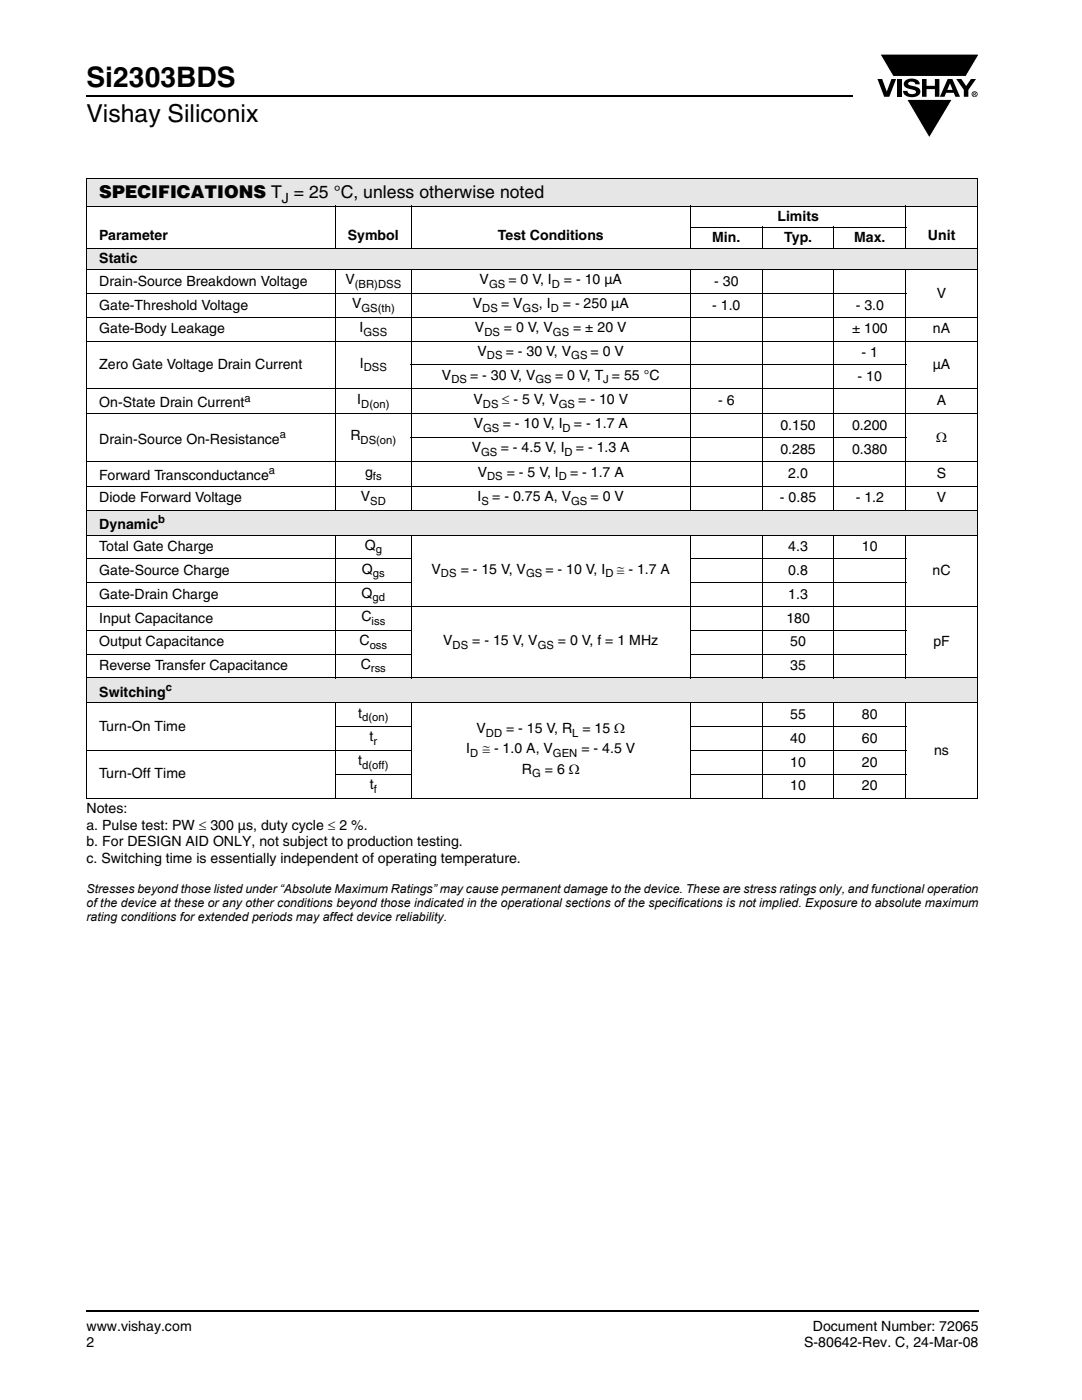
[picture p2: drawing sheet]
<svg xmlns="http://www.w3.org/2000/svg" width="216mm" height="279mm" viewBox="0 0 216 279" stroke-linecap="round" stroke-linejoin="round" font-family="sans-serif">
<defs><g id="words">
<text font-size="5.6" x="17.3" y="17.4">Si2303BDS</text>
<text font-size="4.9" x="17.3" y="24.4">Vishay Siliconix</text>
<text font-size="3.5" x="19.8" y="39.6">SPECIFICATIONS T = 25 °C, unless otherwise noted</text>
<g font-size="2.8">
<text x="56.2" y="40.5">J</text>
<text x="19.8" y="48">Parameter</text>
<text x="69.4" y="48">Symbol</text>
<text x="99.3" y="48">Test Conditions</text>
<text x="155.1" y="44.1">Limits</text>
<text x="185.1" y="48">Unit</text>
<text x="19.8" y="52.5">Static</text>
<text x="142.1" y="48.3">Min.</text>
<text x="156.4" y="48.3">Typ.</text>
<text x="170.4" y="48.3">Max.</text>
<text x="19.8" y="57">Drain-Source Breakdown Voltage</text>
<text x="68.9" y="56.8">V</text>
<text x="95.7" y="56.8">V</text>
<text x="101.5" y="56.8">= 0 V, I</text>
<text x="112.5" y="56.8">= - 10 µA</text>
<text x="142.5" y="57">- 30</text>
<text x="186.9" y="59.4">V</text>
<text x="19.8" y="61.8">Gate-Threshold Voltage</text>
<text x="70.3" y="61.5">V</text>
<text x="94.3" y="61.5">V</text>
<text x="100" y="61.5">= V</text>
<text x="107.5" y="61.5">, I</text>
<text x="112.3" y="61.5">= - 250 µA</text>
<text x="142.1" y="61.8">- 1.0</text>
<text x="170.8" y="61.8">- 3.0</text>
<text x="19.8" y="66.5">Gate-Body Leakage</text>
<text x="71.7" y="66.3">I</text>
<text x="94.8" y="66.3">V</text>
<text x="95.3" y="71">V</text>
<text x="100.6" y="66.3">= 0 V, V</text>
<text x="100.9" y="71">= - 30 V, V</text>
<text x="114.4" y="66.3">= ± 20 V</text>
<text x="117.9" y="71">= 0 V</text>
<text x="170" y="66.5">± 100</text>
<text x="171.9" y="71.3">- 1</text>
<text x="186.2" y="66.5">nA</text>
<text x="19.8" y="73.7">Zero Gate Voltage Drain Current</text>
<text x="71.8" y="73.4">I</text>
<text x="88.2" y="75.8">V</text>
<text x="93.8" y="75.8">= - 30 V, V</text>
<text x="110.8" y="75.8">= 0 V, T = 55 °C</text>
<text x="171.1" y="76">- 10</text>
<text x="186.1" y="73.7">µA</text>
<text x="19.8" y="81.3">On-State Drain Current</text>
<text x="71.3" y="80.6">I</text>
<text x="94.5" y="80.6">V</text>
<text x="100.1" y="80.6">≤ - 5 V, V</text>
<text x="115.4" y="80.6">= - 10 V</text>
<text x="143.3" y="80.9">- 6</text>
<text x="186.9" y="80.9">A</text>
<text x="19.8" y="88.5">Drain-Source On-Resistance</text>
<text x="69.9" y="87.9">R</text>
<text x="94.6" y="85.5">V</text>
<text x="100.3" y="85.5">= - 10 V, I</text>
<text x="114.5" y="85.5">= - 1.7 A</text>
<text x="155.7" y="85.8">0.150</text>
<text x="170" y="85.8">0.200</text>
<text x="186.8" y="88.2">Ω</text>
<text x="19.8" y="95.8">Forward Transconductance</text>
<text x="72.8" y="95.1">g</text>
<text x="94.1" y="90.3">V</text>
<text x="95.3" y="95.1">V</text>
<text x="99.9" y="90.3">= - 4.5 V, I</text>
<text x="101.1" y="95.1">= - 5 V, I</text>
<text x="113.7" y="95.1">= - 1.7 A</text>
<text x="114.9" y="90.3">= - 1.3 A</text>
<text x="155.7" y="90.5">0.285</text>
<text x="157.3" y="95.4">2.0</text>
<text x="170" y="90.5">0.380</text>
<text x="186.9" y="95.4">S</text>
<text x="19.8" y="100.3">Diode Forward Voltage</text>
<text x="72" y="100">V</text>
<text x="95.3" y="100">I</text>
<text x="98.2" y="100">= - 0.75 A, V</text>
<text x="117.9" y="100">= 0 V</text>
<text x="155.6" y="100.3">- 0.85</text>
<text x="170.8" y="100.3">- 1.2</text>
<text x="186.9" y="100.3">V</text>
<text x="19.8" y="105.5">Dynamic</text>
<text x="19.8" y="110">Total Gate Charge</text>
<text x="72.8" y="109.7">Q</text>
<text x="157.3" y="110">4.3</text>
<text x="172" y="110">10</text>
<text x="19.8" y="119.5">Gate-Drain Charge</text>
<text x="19.8" y="114.7">Gate-Source Charge</text>
<text x="72.2" y="119.3">Q</text>
<text x="72.2" y="114.5">Q</text>
<text x="86.1" y="114.5">V</text>
<text x="91.9" y="114.5">= - 15 V, V</text>
<text x="108.8" y="114.5">= - 10 V, I</text>
<text x="123.1" y="114.5">≅ - 1.7 A</text>
<text x="157.3" y="119.5">1.3</text>
<text x="157.3" y="114.7">0.8</text>
<text x="186.1" y="114.7">nC</text>
<text x="19.8" y="124.2">Input Capacitance</text>
<text x="72.1" y="124">C</text>
<text x="156.9" y="124.2">180</text>
<text x="19.8" y="129">Output Capacitance</text>
<text x="71.7" y="128.7">C</text>
<text x="88.4" y="128.7">V</text>
<text x="94.2" y="128.7">= - 15 V, V</text>
<text x="111.3" y="128.7">= 0 V, f = 1 MHz</text>
<text x="157.7" y="129">50</text>
<text x="186.2" y="129">pF</text>
<text x="19.8" y="133.8">Reverse Transfer Capacitance</text>
<text x="72" y="133.5">C</text>
<text x="157.7" y="133.8">35</text>
<text x="19.8" y="139">Switching</text>
<text x="71.5" y="143.2">t</text>
<text x="157.7" y="143.5">55</text>
<text x="172" y="143.5">80</text>
<text x="19.8" y="145.9">Turn-On Time</text>
<text x="73.7" y="148">t</text>
<text x="95.1" y="146.3">V</text>
<text x="101" y="146.3">= - 15 V, R</text>
<text x="116.2" y="146.3">= 15 Ω</text>
<text x="157.7" y="148.3">40</text>
<text x="172" y="148.3">60</text>
<text x="19.8" y="155.4">Turn-Off Time</text>
<text x="71.5" y="152.7">t</text>
<text x="93" y="150.4">I</text>
<text x="96.2" y="150.4">≅ - 1.0 A, V</text>
<text x="104.1" y="154.4">R</text>
<text x="108.7" y="154.4">= 6 Ω</text>
<text x="116" y="150.4">= - 4.5 V</text>
<text x="157.7" y="153">10</text>
<text x="172" y="153">20</text>
<text x="186.4" y="150.6">ns</text>
<text x="73.8" y="157.5">t</text>
<text x="157.7" y="157.7">10</text>
<text x="172" y="157.7">20</text>
<text x="17.3" y="162.2">Notes:</text>
<text x="17.3" y="165.6">a. Pulse test: PW ≤ 300 µs, duty cycle ≤ 2 %.</text>
<text x="17.3" y="168.9">b. For DESIGN AID ONLY, not subject to production testing.</text>
<text x="17.3" y="172.3">c. Switching time is essentially independent of operating temperature.</text>
<text x="17.3" y="265.6">www.vishay.com</text>
<text x="17.3" y="268.8">2</text>
<text x="160.4" y="268.8">S-80642-Rev. C, 24-Mar-08</text>
<text x="162.2" y="265.6">Document Number: 72065</text>
</g>
<g font-size="2.5">
<text x="17.3" y="178.1">Stresses beyond those listed under “Absolute Maximum Ratings” may cause permanent damage to the device. These are stress ratings only, and functional operation</text>
<text x="17.3" y="180.9">of the device at these or any other conditions beyond those indicated in the operational sections of the specifications is not implied. Exposure to absolute maximum</text>
<text x="17.3" y="183.7">rating conditions for extended periods may affect device reliability.</text>
</g>
<g font-size="2.2">
<text x="70.8" y="57.5">(BR)DSS</text>
<text x="97.6" y="57.5">GS</text>
<text x="110.1" y="57.5">D</text>
<text x="72.1" y="62.2">GS(th)</text>
<text x="96.2" y="62.2">DS</text>
<text x="104.3" y="62.2">GS</text>
<text x="109.9" y="62.2">D</text>
<text x="72.5" y="67">GSS</text>
<text x="96.6" y="67">DS</text>
<text x="97.2" y="71.7">DS</text>
<text x="110.3" y="67">GS</text>
<text x="114" y="71.7">GS</text>
<text x="72.6" y="74.1">DSS</text>
<text x="90.1" y="76.5">DS</text>
<text x="106.9" y="76.5">GS</text>
<text x="120.4" y="76.5">J</text>
<text x="48.8" y="80.2">a</text>
<text x="72.1" y="81.3">D(on)</text>
<text x="96.4" y="81.3">DS</text>
<text x="111.5" y="81.3">GS</text>
<text x="55.8" y="87.4">a</text>
<text x="71.9" y="88.6">DS(on)</text>
<text x="96.4" y="86.2">GS</text>
<text x="112.3" y="86.2">D</text>
<text x="53.6" y="94.6">a</text>
<text x="74.4" y="95.8">fs</text>
<text x="96" y="91">GS</text>
<text x="97.2" y="95.8">DS</text>
<text x="111.5" y="95.8">D</text>
<text x="112.7" y="91">D</text>
<text x="73.9" y="100.7">SD</text>
<text x="96.1" y="100.7">S</text>
<text x="114" y="100.7">GS</text>
<text x="31.6" y="104.4">b</text>
<text x="75" y="110.4">g</text>
<text x="74.4" y="120">gd</text>
<text x="74.4" y="115.2">gs</text>
<text x="88" y="115.2">DS</text>
<text x="105" y="115.2">GS</text>
<text x="120.8" y="115.2">D</text>
<text x="74.1" y="124.7">iss</text>
<text x="73.8" y="129.5">oss</text>
<text x="90.3" y="129.5">DS</text>
<text x="107.3" y="129.5">GS</text>
<text x="33.1" y="137.9">c</text>
<text x="74" y="134.2">rss</text>
<text x="72.3" y="143.9">d(on)</text>
<text x="74.5" y="148.7">r</text>
<text x="96.9" y="147">DD</text>
<text x="114.2" y="147">L</text>
<text x="72.3" y="153.4">d(off)</text>
<text x="93.8" y="151.1">D</text>
<text x="106.2" y="155.1">G</text>
<text x="110.3" y="151.1">GEN</text>
<text x="74.6" y="158.2">f</text>
</g>
</g></defs>
<path d="M17.1 18.9h.2v.3h-.2zM17.1 261.5h.2v.4h-.2z" fill="#000"/>
<path d="M17.3 19.1h152.9M17.3 261.7h178.1" fill="none" stroke="#000" stroke-width=".36"/>
<path d="M175.1 10.7h20.4v17h-20.4z" fill="#fff"/>
<g fill="#000">
<path d="M175.1 15.8h.9l.9 2.5 1-2.5h.9l-1.4 3.5h-1zM175.6 10.8h19.8l-2.7 4.5h-14.5zM179 15.8h.9v3.5h-.9zM180.7 16.1a2.08 2.08 0 0 1 2.7 .3l.1 .4h-.9a.78 .78 0 0 0-.6-.5 .78 .78 0 0 0-.8 .4l.2 .3 1 .2a1.06 1.06 0 0 1 1.2 1 1.06 1.06 0 0 1-1 1.1 1.71 1.71 0 0 1-2.4-1.2h.9a.95 .95 0 0 0 .8 .7 .95 .95 0 0 0 .9-.4 1.3 1.3 0 0 0-1.2-.6 1.02 1.02 0 0 1-1.1-.6 1.02 1.02 0 0 1 .2-1.1zM184 15.8h.9v1.3h1.6v-1.3h.9v3.5h-.9v-1.5h-1.6v1.5h-.9zM180.9 19.8h9.1l-4.6 7.7zM190.8 15.8h1l1 1.4 .9-1.4h1l-1.5 2.2v1.3h-.9v-1.4z"/>
<path d="M189.6 16.6l-.6 1.3h1.1zM189.1 15.8h.9l1.6 3.5h-1l-.3-.8h-1.5l-.3 .8h-1z"/>
<path d="M194.4 18.6v.1h.2v-.1zM194.2 18.5h.5v.2l-.1 .1 .1 .3-.2-.3-.1 .3h-.2zM194 18.8a.45 .45 0 0 0 .9 0 .45 .45 0 0 0-.9 0zM193.9 18.8a.6 .6 0 0 1 1.2 0 .6 .6 0 0 1-1.2 0z"/>
</g>
<path d="M175.6 10.8h19.8l-2.7 4.5h-14.5zM180.9 19.8h9.1l-4.6 7.7z" fill="none" stroke="#fff" stroke-width=".2"/>
<g fill="#e6e6e6">
<path d="M17.3 35.6h177.8v5.5h-177.8z"/>
<path d="M17.3 49.6h177.8v4.2h-177.8z"/>
<path d="M17.3 101.8h177.8v5h-177.8z"/>
<path d="M17.3 135.3h177.8v5h-177.8z"/>
</g>
<g fill="none" stroke="#000" stroke-width=".2">
<path d="M17.2 35.6h177.9M17.3 35.7v13.8M195.1 35.7v13.8M17.2 41.1h120.5M17.2 49.6h177.9M17.2 53.8h177.9M17.2 58.6h163.6M17.3 49.7v4M17.3 53.9v47.8M67 41v8.7M67 53.7v48.2M82 41v8.7"/>
<path d="M82 53.7v48.2M137.7 45.4h43.1M137.8 41v8.7M137.8 53.7v48.2M137.9 41.1h42.7M152.1 45.3v4.4M152.1 53.7v48.2M166.4 45.3v4.4M166.4 53.7v48.2M180.7 41v8.7M180.7 53.7v48.2M180.8 41.1h14.3"/>
<path d="M195.1 49.7v4M195.1 53.9v47.8M17.2 63.3h177.9M17.2 68.1h177.9M17.2 77.6h177.9M81.9 72.8h98.9M17.2 82.6h177.9M17.2 92.1h177.9M17.2 97.1h177.9M81.9 87.3h98.9M17.2 101.8h177.9M17.2 106.8h177.9"/>
<path d="M17.2 111.5h64.9M17.2 116.3h64.9M17.3 101.9v4.8M17.3 106.9v28.3M67 106.7v28.7M82 106.7v28.7M137.7 111.5h43.1M137.7 116.3h43.1M137.8 106.7v28.7M152.1 106.7v28.7M166.4 106.7v28.7M180.7 106.7v28.7"/>
<path d="M195.1 101.9v4.8M195.1 106.9v28.3M17.2 121.1h177.9M17.2 125.8h64.9M17.2 130.6h64.9M17.2 135.3h177.9M17.3 135.4v4.8M137.7 125.8h43.1M137.7 130.6h43.1M195.1 135.4v4.8M17.2 140.3h177.9M17.2 149.8h64.9"/>
<path d="M17.2 159.3h120.5M17.3 140.4v18.8M66.9 145h15.2M66.9 154.5h15.2M67 140.2v19.2M82 140.2v19.2M137.7 145h43.1M137.7 149.8h43.1M137.7 154.5h43.1M137.8 140.2v19.2M137.9 159.3h42.7M152.1 140.2v19.2"/>
<path d="M166.4 140.2v19.2M180.7 140.2v19.2M180.8 159.3h14.3M195.1 140.4v18.8"/>
</g>
<use href="#words"/>
</svg>
